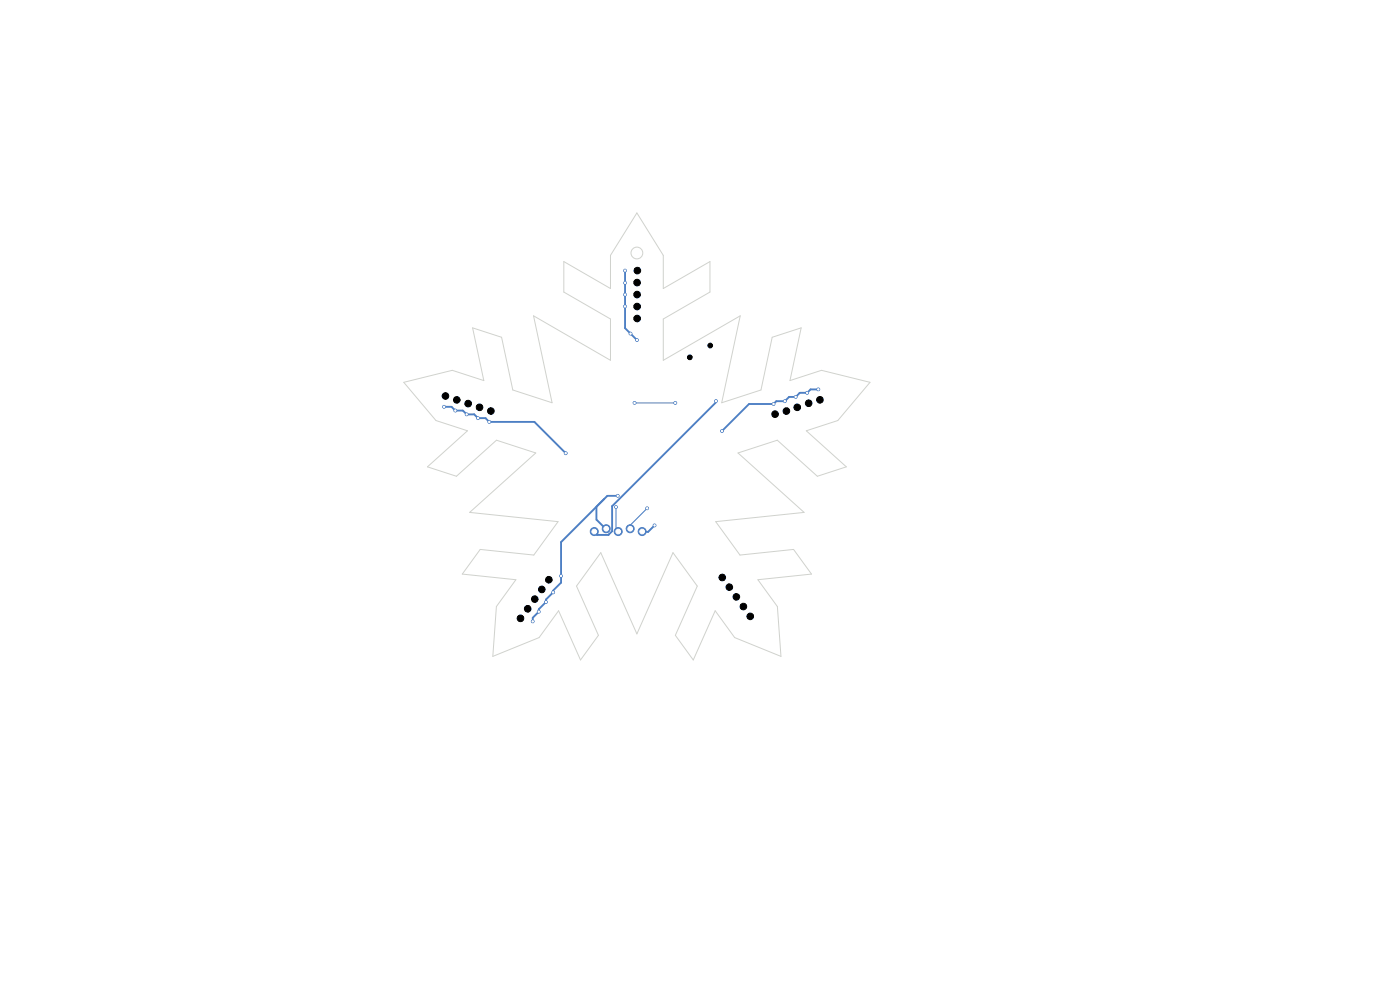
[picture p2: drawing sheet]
<svg xmlns="http://www.w3.org/2000/svg" width="297mm" height="210mm" viewBox="0 0 297 210" stroke-linecap="round" stroke-linejoin="round" font-family="sans-serif">
<g fill="#4d7fc4" stroke="#4d7fc4" stroke-width=".21">
<circle cx="126.1" cy="112.8" r=".85"/>
<circle cx="128.6" cy="112.2" r=".85"/>
<circle cx="131.1" cy="112.8" r=".85"/>
<circle cx="133.7" cy="112.2" r=".85"/>
<circle cx="136.2" cy="112.8" r=".85"/>
<circle cx="120" cy="96.1" r=".3"/>
<circle cx="96.6" cy="87.1" r=".3"/>
<circle cx="94.2" cy="86.3" r=".3"/>
<circle cx="101.4" cy="88.7" r=".3"/>
<circle cx="130.7" cy="107.6" r=".3"/>
<circle cx="99" cy="87.9" r=".3"/>
<circle cx="103.8" cy="89.5" r=".3"/>
<circle cx="166.5" cy="85.1" r=".3"/>
<circle cx="173.6" cy="82.6" r=".3"/>
<circle cx="168.8" cy="84.2" r=".3"/>
<circle cx="171.2" cy="83.3" r=".3"/>
<circle cx="164.1" cy="85.7" r=".3"/>
<circle cx="153.2" cy="91.4" r=".3"/>
<circle cx="133.8" cy="70.8" r=".3"/>
<circle cx="132.6" cy="57.4" r=".3"/>
<circle cx="132.6" cy="60" r=".3"/>
<circle cx="132.6" cy="62.5" r=".3"/>
<circle cx="132.6" cy="65" r=".3"/>
<circle cx="135.1" cy="72.1" r=".3"/>
<circle cx="138.9" cy="111.5" r=".3"/>
<circle cx="137.3" cy="107.8" r=".3"/>
<circle cx="117.3" cy="125.7" r=".3"/>
<circle cx="131.1" cy="105.2" r=".3"/>
<circle cx="114.3" cy="129.8" r=".3"/>
<circle cx="119" cy="122.2" r=".3"/>
<circle cx="113" cy="131.8" r=".3"/>
<circle cx="115.8" cy="127.7" r=".3"/>
<circle cx="151.9" cy="85.1" r=".3"/>
<circle cx="134.6" cy="85.5" r=".3"/>
<circle cx="143.3" cy="85.5" r=".3"/>
</g>
<path d="M132.6 57.4v12.2l2.5 2.5M132.6 57.4h.1M94.2 86.3h1.6l.8 .8h1.6l.8 .8h1.6l.8 .8h1.6l.8 .8h9.6l6.6 6.6M151.9 85.1v.2l-22 22.1v5.3l-.9 .8h-2.4l-.6-.7M173.6 82.6h-1.6l-.8 .7h-1.5l-.9 .9h-1.4l-.9 .9h-1.8l-.6 .6h-5.2l-5.7 5.7M126.5 107.5v2.7l2 2M131.1 105.2h-2.3l-9.8 9.8v8.6l-1.7 1.7v.4l-1.5 1.5v.5l-1.5 1.5v.6l-1.3 1.2v.8M138.9 111.5l-1.4 1.3h-1.4" fill="none" stroke="#4d7fc4" stroke-width=".4"/>
<path d="M134.6 85.5h8.7M130.7 107.6v4.8l.4 .4M137.3 107.8l-3.6 3.6v.8" fill="none" stroke="#4d7fc4" stroke-width=".21"/>
<g fill="none" stroke="#d0d2cd" stroke-width=".21">
<path d="M85.7 81.1l10.2-2.5 6.7 2.1-2.3-11.2 6.1 2 2.4 11.2 8.3 2.7-3.9-18.4 16.3 9.4v-8.7l-9.9-5.7v-6.5l9.9 5.7v-7l5.6-9 5.6 9v7l9.9-5.7v6.5l-9.9 5.7v8.7l16.3-9.4-3.9 18.4 8.3-2.7 2.4-11.2 6.2-2-2.4 11.2 6.7-2.1 10.3 2.5-6.9 8.1-6.7 2.2 8.5 7.6-6.1 2-8.5-7.6-8.3 2.7 14 12.6-18.8 2 5.2 7 11.4-1.2 3.8 5.3-11.4 1.2 4.1 5.7 .8 10.5-9.8-4-4.2-5.6-4.6 10.4-3.8-5.2 4.6-10.5-5.1-7.1-7.7 17.3-7.6-17.3-5.2 7.1 4.7 10.5-3.8 5.2-4.7-10.4-4.1 5.6-9.9 4 .8-10.5 4.1-5.7-11.3-1.2 3.8-5.3 11.3 1.2 5.2-7-18.8-2 14.1-12.6-8.4-2.7-8.5 7.6-6.1-2 8.5-7.6-6.7-2.2z"/>
<circle cx="135.1" cy="53.7" r="1.25"/>
</g>
<g fill="#fff" stroke="#fff" stroke-width=".21">
<circle cx="120" cy="96.1" r=".15"/>
<circle cx="96.6" cy="87.1" r=".15"/>
<circle cx="94.2" cy="86.3" r=".15"/>
<circle cx="101.4" cy="88.7" r=".15"/>
<circle cx="130.7" cy="107.6" r=".15"/>
<circle cx="99" cy="87.9" r=".15"/>
<circle cx="103.8" cy="89.5" r=".15"/>
<circle cx="166.5" cy="85.1" r=".15"/>
<circle cx="173.6" cy="82.6" r=".15"/>
<circle cx="168.8" cy="84.2" r=".15"/>
<circle cx="171.2" cy="83.3" r=".15"/>
<circle cx="164.1" cy="85.7" r=".15"/>
<circle cx="153.2" cy="91.4" r=".15"/>
<circle cx="133.8" cy="70.8" r=".15"/>
<circle cx="132.6" cy="57.4" r=".15"/>
<circle cx="132.6" cy="60" r=".15"/>
<circle cx="132.6" cy="62.5" r=".15"/>
<circle cx="132.6" cy="65" r=".15"/>
<circle cx="135.1" cy="72.1" r=".15"/>
<circle cx="138.9" cy="111.5" r=".15"/>
<circle cx="137.3" cy="107.8" r=".15"/>
<circle cx="117.3" cy="125.7" r=".15"/>
<circle cx="131.1" cy="105.2" r=".15"/>
<circle cx="114.3" cy="129.8" r=".15"/>
<circle cx="119" cy="122.2" r=".15"/>
<circle cx="113" cy="131.8" r=".15"/>
<circle cx="115.8" cy="127.7" r=".15"/>
<circle cx="151.9" cy="85.1" r=".15"/>
<circle cx="134.6" cy="85.5" r=".15"/>
<circle cx="143.3" cy="85.5" r=".15"/>
<circle cx="126.1" cy="112.8" r=".5"/>
<circle cx="128.6" cy="112.2" r=".5"/>
<circle cx="131.1" cy="112.8" r=".5"/>
<circle cx="133.7" cy="112.2" r=".5"/>
<circle cx="136.2" cy="112.8" r=".5"/>
</g>
<g fill="#000" stroke="#000" stroke-width=".21">
<circle cx="135.2" cy="59.9" r=".7"/>
<circle cx="135.2" cy="57.4" r=".7"/>
<circle cx="135.2" cy="62.5" r=".7"/>
<circle cx="135.2" cy="67.6" r=".7"/>
<circle cx="135.2" cy="65" r=".7"/>
<circle cx="146.3" cy="75.8" r=".5"/>
<circle cx="150.7" cy="73.3" r=".5"/>
<circle cx="94.5" cy="84" r=".7"/>
<circle cx="96.9" cy="84.8" r=".7"/>
<circle cx="99.3" cy="85.6" r=".7"/>
<circle cx="101.7" cy="86.4" r=".7"/>
<circle cx="104.1" cy="87.2" r=".7"/>
<circle cx="164.4" cy="87.9" r=".7"/>
<circle cx="166.8" cy="87.2" r=".7"/>
<circle cx="169.1" cy="86.4" r=".7"/>
<circle cx="171.6" cy="85.5" r=".7"/>
<circle cx="173.9" cy="84.8" r=".7"/>
<circle cx="110.4" cy="131.2" r=".7"/>
<circle cx="112" cy="129.1" r=".7"/>
<circle cx="113.4" cy="127.1" r=".7"/>
<circle cx="114.9" cy="125" r=".7"/>
<circle cx="116.4" cy="123" r=".7"/>
<circle cx="153.2" cy="122.5" r=".7"/>
<circle cx="154.7" cy="124.6" r=".7"/>
<circle cx="156.2" cy="126.6" r=".7"/>
<circle cx="157.7" cy="128.7" r=".7"/>
<circle cx="159.2" cy="130.7" r=".7"/>
</g>
</svg>
